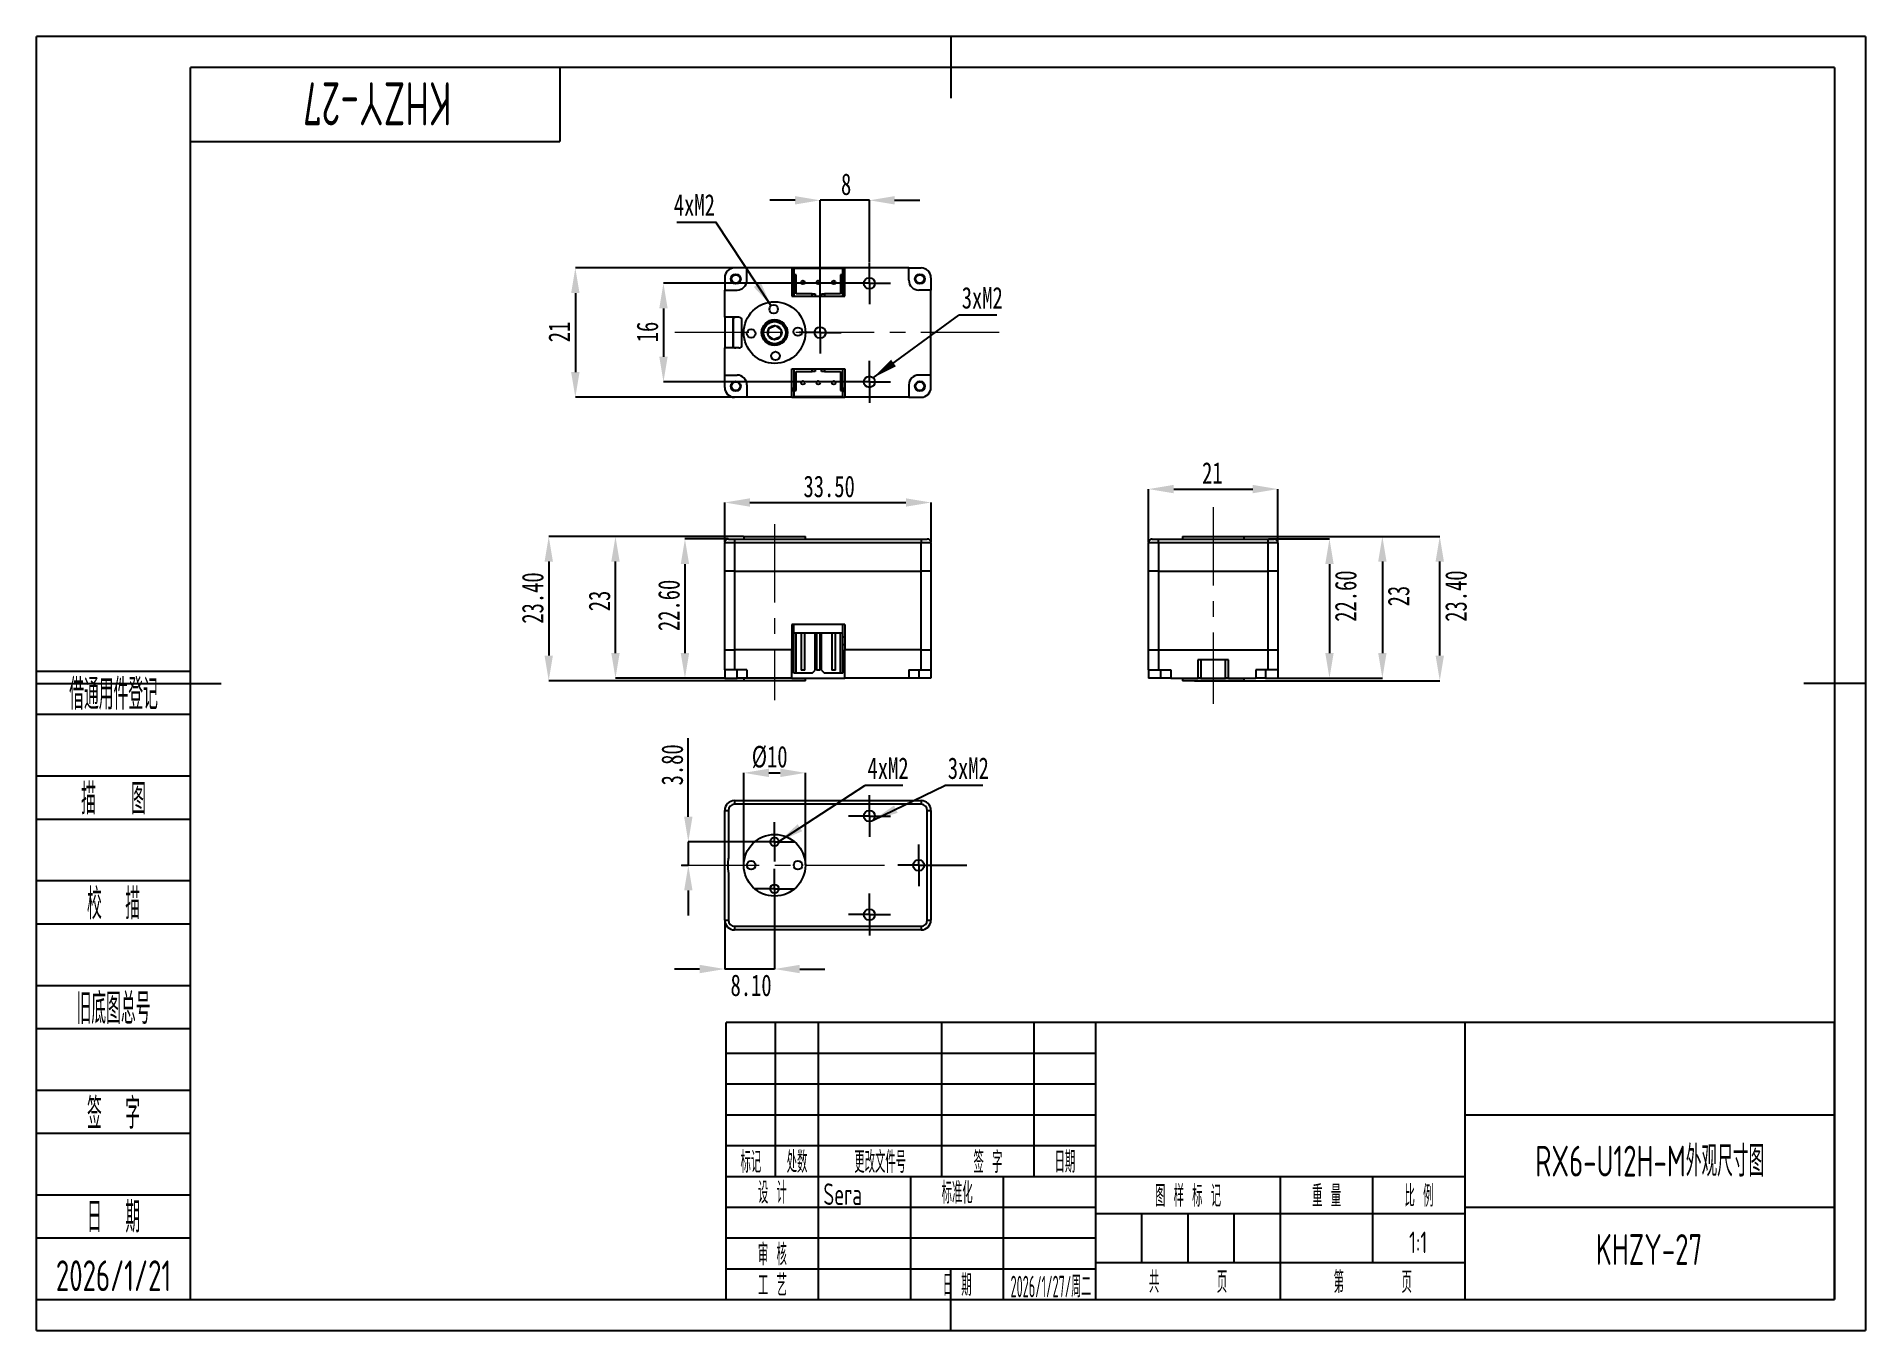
# Model space of a CAD drawing. Header units: millimetres. Extents: x 37 to 334, y 19 to 229.
import ezdxf
from ezdxf.enums import TextEntityAlignment as Align

# ---------------------------------------------------------------- set-up
doc = ezdxf.new("R2010")
doc.units = ezdxf.units.MM
doc.header["$PDSIZE"] = -1
doc.linetypes.add('CENTER2', pattern=[28.575, 19.05, -3.175, 3.175, -3.175])
doc.linetypes.add('CENTERX2', pattern=[20.32, 12.7, -2.54, 2.54, -2.54])
for name, color, linetype in [('1轮廓实线层', 7, 'Continuous'), ('2细线层', 4, 'Continuous'), ('3中心线层', 1, 'CENTER2'), ('6文字层', 3, 'Continuous'), ('图框', 7, 'Continuous'), ('图框层', 7, 'Continuous')]:
    doc.layers.add(name, color=color, linetype=linetype)
doc.layers.add('标注层', color=4, linetype='Continuous', lineweight=25)
doc.styles.add('PC_TEXTSTYLE', font='ISOCP.SHX', dxfattribs={"width": 0.707, "bigfont": 'GBCBIG.SHX'})
doc.styles.add('SLDTEXTSTYLE5', font='TXT', dxfattribs={"width": 0.7})
doc.dimstyles.new('SLDDIMSTYLE0', dxfattribs={"dimtxt": 3.5, "dimasz": 4.08, "dimexe": 0, "dimexo": 0.0625, "dimgap": 0.875, "dimtad": 2, "dimrnd": 1e-09, "dimzin": 4, "dimdsep": 46, "dimtxsty": 'SLDTEXTSTYLE5', "dimsah": 1, "dimcen": 0.09, "dimadec": 0, "dimazin": 1, "dimtfac": 1, "dimtofl": 0, "dimtmove": 0, "dimatfit": 3, "dimfxl": 1, "dimfrac": 2, "dimtolj": 1, "dimtzin": 12, "dimarcsym": 0})
doc.dimstyles.new('SLDDIMSTYLE1', dxfattribs={"dimtxt": 3.5, "dimasz": 4.08, "dimexe": 0, "dimexo": 0.0625, "dimgap": 0.875, "dimtad": 2, "dimrnd": 1e-09, "dimzin": 4, "dimdsep": 46, "dimtxsty": 'SLDTEXTSTYLE5', "dimsah": 1, "dimcen": 0.09, "dimadec": 0, "dimazin": 1, "dimtfac": 1, "dimtmove": 0, "dimatfit": 0, "dimfxl": 1, "dimfrac": 2, "dimtolj": 1, "dimtzin": 12, "dimarcsym": 0})
doc.dimstyles.new('SLDDIMSTYLE2', dxfattribs={"dimtxt": 3.5, "dimasz": 4.08, "dimexe": 0, "dimexo": 0.0625, "dimgap": 0.875, "dimtad": 2, "dimrnd": 1e-09, "dimzin": 12, "dimdsep": 46, "dimtxsty": 'SLDTEXTSTYLE5', "dimsah": 1, "dimcen": 0.09, "dimadec": 0, "dimazin": 3, "dimtfac": 1, "dimtofl": 0, "dimtmove": 0, "dimatfit": 3, "dimfxl": 1, "dimfrac": 2, "dimtolj": 1, "dimtzin": 12, "dimarcsym": 0})
doc.dimstyles.new('SLDDIMSTYLE3', dxfattribs={"dimtxt": 3.5, "dimasz": 4.08, "dimexe": 0, "dimexo": 0.0625, "dimgap": 0.875, "dimtad": 2, "dimrnd": 1e-09, "dimzin": 12, "dimdsep": 46, "dimtxsty": 'SLDTEXTSTYLE5', "dimsah": 1, "dimcen": 0.09, "dimadec": 0, "dimazin": 3, "dimtfac": 1, "dimtmove": 0, "dimatfit": 0, "dimfxl": 1, "dimfrac": 2, "dimtolj": 1, "dimtzin": 12, "dimarcsym": 0})
doc.dimstyles.new('SLDDIMSTYLE4', dxfattribs={"dimtxt": 0.18, "dimasz": 4.08, "dimexe": 0, "dimexo": 0.0625, "dimgap": 0, "dimtad": 0, "dimtih": 1, "dimtoh": 1, "dimdec": 0, "dimrnd": 1e-09, "dimzin": 0, "dimdsep": 46, "dimtxsty": 'Standard', "dimsah": 1, "dimcen": 0.09, "dimadec": 0, "dimazin": 0, "dimtfac": 4.08, "dimtdec": 0, "dimtofl": 0, "dimtmove": 0, "dimatfit": 3, "dimfxl": 1, "dimfrac": 2, "dimtolj": 1, "dimtzin": 0, "dimarcsym": 0})

msp = doc.modelspace()

# ---------------------------------------------------------------- blocks, each defined once
blk = doc.blocks.new('*D27')
at = {"layer": 'Defpoints', "color": 0}
for p in [(181.82, 152.98), (148.32, 146.46), (181.82, 146.46)]:
    blk.add_point(p, dxfattribs=at)
at = {"layer": '标注层', "color": 0, "lineweight": -2}
for p, q in [((148.32, 146.52), (148.32, 152.98)), ((152.4, 152.98), (177.74, 152.98)), ((181.82, 146.52), (181.82, 152.98))]:
    blk.add_line(p, q, dxfattribs=at)
at = {"layer": '标注层', "color": 0}
for points in [[(152.4, 153.66), (152.4, 152.3), (148.32, 152.98)], [(177.74, 152.3), (177.74, 153.66), (181.82, 152.98)]]:
    blk.add_solid(points, dxfattribs=at)
at = {"layer": '标注层', "color": 0, "insert": (165.28, 157.35), "char_height": 3.5, "attachment_point": 2, "style": 'SLDTEXTSTYLE5'}
blk.add_mtext('\\A1;33.50', dxfattribs=at)
blk = doc.blocks.new('*D28')
at = {"layer": 'Defpoints', "color": 0}
for p in [(148.92, 147.06), (141.86, 124.46), (148.32, 124.46)]:
    blk.add_point(p, dxfattribs=at)
at = {"layer": '标注层', "color": 0, "lineweight": -2}
for p, q in [((148.86, 147.06), (141.86, 147.06)), ((141.86, 142.98), (141.86, 128.54)), ((148.26, 124.46), (141.86, 124.46))]:
    blk.add_line(p, q, dxfattribs=at)
at = {"layer": '标注层', "color": 0}
for points in [[(142.54, 142.98), (141.18, 142.98), (141.86, 147.06)], [(141.18, 128.54), (142.54, 128.54), (141.86, 124.46)]]:
    blk.add_solid(points, dxfattribs=at)
at = {"layer": '标注层', "color": 0, "insert": (137.49, 136.28), "char_height": 3.5, "attachment_point": 2, "rotation": 90, "style": 'SLDTEXTSTYLE5'}
blk.add_mtext('\\A1;22.60', dxfattribs=at)
blk = doc.blocks.new('*D29')
at = {"layer": 'Defpoints', "color": 0}
for p in [(151.42, 147.46), (119.74, 124.06), (154.32, 124.06)]:
    blk.add_point(p, dxfattribs=at)
at = {"layer": '标注层', "color": 0, "lineweight": -2}
for p, q in [((151.36, 147.46), (119.74, 147.46)), ((119.74, 143.38), (119.74, 128.14)), ((154.26, 124.06), (119.74, 124.06))]:
    blk.add_line(p, q, dxfattribs=at)
at = {"layer": '标注层', "color": 0}
for points in [[(120.42, 143.38), (119.06, 143.38), (119.74, 147.46)], [(119.06, 128.14), (120.42, 128.14), (119.74, 124.06)]]:
    blk.add_solid(points, dxfattribs=at)
at = {"layer": '标注层', "color": 0, "insert": (115.37, 137.48), "char_height": 3.5, "attachment_point": 2, "rotation": 90, "style": 'SLDTEXTSTYLE5'}
blk.add_mtext('\\A1;23.40', dxfattribs=at)
blk = doc.blocks.new('*D30')
at = {"layer": 'Defpoints', "color": 0}
for p in [(130.58, 147.46), (151.42, 147.46), (148.32, 124.46)]:
    blk.add_point(p, dxfattribs=at)
at = {"layer": '标注层', "color": 0, "lineweight": -2}
for p, q in [((151.36, 147.46), (130.58, 147.46)), ((130.58, 128.54), (130.58, 143.38)), ((148.26, 124.46), (130.58, 124.46))]:
    blk.add_line(p, q, dxfattribs=at)
at = {"layer": '标注层', "color": 0}
for points in [[(131.26, 143.38), (129.9, 143.38), (130.58, 147.46)], [(129.9, 128.54), (131.26, 128.54), (130.58, 124.46)]]:
    blk.add_solid(points, dxfattribs=at)
at = {"layer": '标注层', "color": 0, "insert": (126.21, 137), "char_height": 3.5, "attachment_point": 2, "rotation": 90, "style": 'SLDTEXTSTYLE5'}
blk.add_mtext('\\A1;23', dxfattribs=at)
blk = doc.blocks.new('*D31')
at = {"layer": 'Defpoints', "color": 0}
for p in [(163.82, 202.03), (171.82, 191.96), (163.82, 183.96)]:
    blk.add_point(p, dxfattribs=at)
at = {"layer": '标注层', "color": 0, "lineweight": -2}
for p, q in [((159.74, 202.03), (155.66, 202.03)), ((163.82, 184.02), (163.82, 202.03)), ((171.82, 202.03), (163.82, 202.03)), ((171.82, 192.02), (171.82, 202.03)), ((175.9, 202.03), (179.98, 202.03))]:
    blk.add_line(p, q, dxfattribs=at)
at = {"layer": '标注层', "color": 0}
for points in [[(159.74, 201.35), (159.74, 202.71), (163.82, 202.03)], [(175.9, 202.71), (175.9, 201.35), (171.82, 202.03)]]:
    blk.add_solid(points, dxfattribs=at)
at = {"layer": '标注层', "color": 0, "insert": (168.04, 206.4), "char_height": 3.5, "attachment_point": 2, "style": 'SLDTEXTSTYLE5'}
blk.add_mtext('\\A1;8', dxfattribs=at)
blk = doc.blocks.new('*D32')
at = {"layer": 'Defpoints', "color": 0}
for p in [(168.42, 188.56), (138.37, 172.56), (168.42, 172.56)]:
    blk.add_point(p, dxfattribs=at)
at = {"layer": '标注层', "color": 0, "lineweight": -2}
for p, q in [((168.36, 188.56), (138.37, 188.56)), ((138.37, 184.48), (138.37, 176.64)), ((168.36, 172.56), (138.37, 172.56))]:
    blk.add_line(p, q, dxfattribs=at)
at = {"layer": '标注层', "color": 0}
for points in [[(139.05, 184.48), (137.69, 184.48), (138.37, 188.56)], [(137.69, 176.64), (139.05, 176.64), (138.37, 172.56)]]:
    blk.add_solid(points, dxfattribs=at)
at = {"layer": '标注层', "color": 0, "insert": (134, 180.66), "char_height": 3.5, "attachment_point": 2, "rotation": 90, "style": 'SLDTEXTSTYLE5'}
blk.add_mtext('\\A1;16', dxfattribs=at)
blk = doc.blocks.new('*D33')
at = {"layer": 'Defpoints', "color": 0}
for p in [(149.92, 191.06), (124.06, 170.06), (149.92, 170.06)]:
    blk.add_point(p, dxfattribs=at)
at = {"layer": '标注层', "color": 0, "lineweight": -2}
for p, q in [((149.86, 191.06), (124.06, 191.06)), ((124.06, 186.98), (124.06, 174.14)), ((149.86, 170.06), (124.06, 170.06))]:
    blk.add_line(p, q, dxfattribs=at)
at = {"layer": '标注层', "color": 0}
for points in [[(124.74, 186.98), (123.38, 186.98), (124.06, 191.06)], [(123.38, 174.14), (124.74, 174.14), (124.06, 170.06)]]:
    blk.add_solid(points, dxfattribs=at)
at = {"layer": '标注层', "color": 0, "insert": (119.68, 180.66), "char_height": 3.5, "attachment_point": 2, "rotation": 90, "style": 'SLDTEXTSTYLE5'}
blk.add_mtext('\\A1;21', dxfattribs=at)
blk = doc.blocks.new('SW_NOTE_0')
at = {"layer": '图框', "color": 0}
blk.add_line((6.15, 0), (0, 0), dxfattribs=at)
at = {"layer": '图框', "color": 0, "insert": (0.46, 4.59), "char_height": 3.5, "attachment_point": 1, "style": 'SLDTEXTSTYLE5'}
blk.add_mtext('3xM2', dxfattribs=at)
blk = doc.blocks.new('SW_NOTE_0_1')
at = {"layer": '图框', "color": 0}
blk.add_line((-6.32, 0), (0, 0), dxfattribs=at)
at = {"layer": '图框', "color": 0, "insert": (-6.8, 4.56), "char_height": 3.5, "attachment_point": 1, "style": 'SLDTEXTSTYLE5'}
blk.add_mtext('4xM2', dxfattribs=at)
blk = doc.blocks.new('SW_CENTERMARKSYMBOL_0')
at = {"layer": '图框', "color": 0}
for p, q in [((0, 2.5), (0, 3.4)), ((-2.5, 0), (-3.4, 0)), ((0, 0), (-2.5, 0)), ((0, 0), (0, 2.5)), ((0, 0), (0, -2.5)), ((0, 0), (2.5, 0)), ((2.5, 0), (3.4, 0)), ((0, -2.5), (0, -3.4))]:
    blk.add_line(p, q, dxfattribs=at)
blk = doc.blocks.new('SW_CENTERMARKSYMBOL_1')
at = {"layer": '图框', "color": 0}
for p, q in [((0, 2.5), (0, 3.4)), ((-2.5, 0), (-3.4, 0)), ((0, 0), (-2.5, 0)), ((0, 0), (0, 2.5)), ((0, 0), (0, -2.5)), ((0, 0), (2.5, 0)), ((2.5, 0), (3.4, 0)), ((0, -2.5), (0, -3.4))]:
    blk.add_line(p, q, dxfattribs=at)
blk = doc.blocks.new('SW_CENTERMARKSYMBOL_2')
at = {"layer": '图框', "color": 0}
for p, q in [((0, 2.5), (0, 3.4)), ((-2.5, 0), (-3.4, 0)), ((0, 0), (-2.5, 0)), ((0, 0), (0, 2.5)), ((0, 0), (0, -2.5)), ((0, 0), (2.5, 0)), ((2.5, 0), (3.4, 0)), ((0, -2.5), (0, -3.4))]:
    blk.add_line(p, q, dxfattribs=at)
blk = doc.blocks.new('*D34')
at = {"layer": 'Defpoints', "color": 0}
for p in [(153.22, 97.9), (141.23, 94.1), (142.41, 94.1)]:
    blk.add_point(p, dxfattribs=at)
at = {"layer": '标注层', "color": 0, "lineweight": -2}
for p, q in [((142.41, 101.98), (142.41, 114.75)), ((153.16, 97.9), (142.41, 97.9)), ((142.41, 97.9), (142.41, 94.1)), ((141.29, 94.1), (142.41, 94.1)), ((142.41, 90.02), (142.41, 85.94))]:
    blk.add_line(p, q, dxfattribs=at)
at = {"layer": '标注层', "color": 0}
for points in [[(141.73, 101.98), (143.09, 101.98), (142.41, 97.9)], [(143.09, 90.02), (141.73, 90.02), (142.41, 94.1)]]:
    blk.add_solid(points, dxfattribs=at)
at = {"layer": '标注层', "color": 0, "insert": (138.03, 110.4), "char_height": 3.5, "attachment_point": 2, "rotation": 90, "style": 'SLDTEXTSTYLE5'}
blk.add_mtext('\\A1;3.80', dxfattribs=at)
blk = doc.blocks.new('*D35')
at = {"layer": 'Defpoints', "color": 0}
for p in [(156.42, 87.1), (148.32, 85.2), (148.32, 77.26)]:
    blk.add_point(p, dxfattribs=at)
at = {"layer": '标注层', "color": 0, "lineweight": -2}
for p, q in [((156.42, 87.03), (156.42, 77.26)), ((148.32, 85.13), (148.32, 77.26)), ((144.24, 77.26), (140.16, 77.26)), ((156.42, 77.26), (148.32, 77.26)), ((160.5, 77.26), (164.58, 77.26))]:
    blk.add_line(p, q, dxfattribs=at)
at = {"layer": '标注层', "color": 0}
for points in [[(144.24, 76.58), (144.24, 77.94), (148.32, 77.26)], [(160.5, 77.94), (160.5, 76.58), (156.42, 77.26)]]:
    blk.add_solid(points, dxfattribs=at)
at = {"layer": '标注层', "color": 0, "insert": (152.6, 76.38), "char_height": 3.5, "attachment_point": 2, "style": 'SLDTEXTSTYLE5'}
blk.add_mtext('\\A1;8.10', dxfattribs=at)
blk = doc.blocks.new('*D36')
at = {"layer": 'Defpoints', "color": 0}
for p in [(161.42, 109.1), (151.42, 94.1), (161.42, 94.1)]:
    blk.add_point(p, dxfattribs=at)
at = {"layer": '标注层', "color": 0, "lineweight": -2}
for p, q in [((151.42, 94.16), (151.42, 109.1)), ((155.5, 109.1), (157.34, 109.1)), ((161.42, 94.16), (161.42, 109.1))]:
    blk.add_line(p, q, dxfattribs=at)
at = {"layer": '标注层', "color": 0}
for points in [[(155.5, 109.78), (155.5, 108.42), (151.42, 109.1)], [(157.34, 108.42), (157.34, 109.78), (161.42, 109.1)]]:
    blk.add_solid(points, dxfattribs=at)
at = {"layer": '标注层', "color": 0, "insert": (155.62, 113.48), "char_height": 3.5, "attachment_point": 2, "style": 'SLDTEXTSTYLE5'}
blk.add_mtext('\\A1;%%c10', dxfattribs=at)
blk = doc.blocks.new('SW_NOTE_0_2')
at = {"layer": '图框', "color": 0}
blk.add_line((6.15, 0), (0, 0), dxfattribs=at)
at = {"layer": '图框', "color": 0, "insert": (0.43, 4.58), "char_height": 3.5, "attachment_point": 1, "style": 'SLDTEXTSTYLE5'}
blk.add_mtext('4xM2', dxfattribs=at)
blk = doc.blocks.new('SW_NOTE_0_3')
at = {"layer": '图框', "color": 0}
blk.add_line((6.15, 0), (0, 0), dxfattribs=at)
at = {"layer": '图框', "color": 0, "insert": (0.46, 4.58), "char_height": 3.5, "attachment_point": 1, "style": 'SLDTEXTSTYLE5'}
blk.add_mtext('3xM2', dxfattribs=at)
blk = doc.blocks.new('SW_CENTERMARKSYMBOL_3')
at = {"layer": '图框', "color": 0}
for p, q in [((0, 2.5), (0, 3.2)), ((-2.5, 0), (-3.2, 0)), ((0, 0), (-2.5, 0)), ((0, 0), (0, 2.5)), ((0, 0), (0, -2.5)), ((0, 0), (2.5, 0)), ((2.5, 0), (3.2, 0)), ((0, -2.5), (0, -3.2))]:
    blk.add_line(p, q, dxfattribs=at)
blk = doc.blocks.new('SW_CENTERMARKSYMBOL_4')
at = {"layer": '图框', "color": 0}
for p, q in [((0, 2.5), (0, 3.4)), ((-2.5, 0), (-3.4, 0)), ((0, 0), (-2.5, 0)), ((0, 0), (0, 2.5)), ((0, 0), (0, -2.5)), ((0, 0), (2.5, 0)), ((2.5, 0), (3.4, 0)), ((0, -2.5), (0, -3.4))]:
    blk.add_line(p, q, dxfattribs=at)
blk = doc.blocks.new('SW_CENTERMARKSYMBOL_5')
at = {"layer": '图框', "color": 0}
for p, q in [((0, 2.5), (0, 3.4)), ((-2.5, 0), (-3.4, 0)), ((0, 0), (-2.5, 0)), ((0, 0), (0, 2.5)), ((0, 0), (0, -2.5)), ((0, 0), (2.5, 0)), ((2.5, 0), (7.83, 0)), ((0, -2.5), (0, -3.4))]:
    blk.add_line(p, q, dxfattribs=at)
blk = doc.blocks.new('SW_CENTERMARKSYMBOL_6')
at = {"layer": '图框', "color": 0}
for p, q in [((0, 2.5), (0, 3.4)), ((-2.5, 0), (-3.4, 0)), ((0, 0), (-2.5, 0)), ((0, 0), (0, 2.5)), ((0, 0), (0, -2.5)), ((0, 0), (2.5, 0)), ((2.5, 0), (3.4, 0)), ((0, -2.5), (0, -3.4))]:
    blk.add_line(p, q, dxfattribs=at)
blk = doc.blocks.new('SW_CENTERMARKSYMBOL_7')
at = {"layer": '图框', "color": 0}
for p, q in [((0, 2.5), (0, 3.2)), ((-2.5, 0), (-3.2, 0)), ((0, 0), (-2.5, 0)), ((0, 0), (0, 2.5)), ((0, 0), (0, -2.5)), ((0, 0), (2.5, 0)), ((2.5, 0), (3.2, 0)), ((0, -2.5), (0, -3.2))]:
    blk.add_line(p, q, dxfattribs=at)
blk = doc.blocks.new('*D37')
at = {"layer": 'Defpoints', "color": 0}
for p in [(238.15, 155.16), (217.15, 146.46), (238.15, 146.46)]:
    blk.add_point(p, dxfattribs=at)
at = {"layer": '标注层', "color": 0, "lineweight": -2}
for p, q in [((217.15, 146.52), (217.15, 155.16)), ((221.23, 155.16), (234.07, 155.16)), ((238.15, 146.52), (238.15, 155.16))]:
    blk.add_line(p, q, dxfattribs=at)
at = {"layer": '标注层', "color": 0}
for points in [[(221.23, 155.84), (221.23, 154.48), (217.15, 155.16)], [(234.07, 154.48), (234.07, 155.84), (238.15, 155.16)]]:
    blk.add_solid(points, dxfattribs=at)
at = {"layer": '标注层', "color": 0, "insert": (227.51, 159.53), "char_height": 3.5, "attachment_point": 2, "style": 'SLDTEXTSTYLE5'}
blk.add_mtext('\\A1;21', dxfattribs=at)
blk = doc.blocks.new('*D38')
at = {"layer": 'Defpoints', "color": 0}
for p in [(236.55, 147.06), (238.15, 124.46), (246.53, 124.46)]:
    blk.add_point(p, dxfattribs=at)
at = {"layer": '标注层', "color": 0, "lineweight": -2}
for p, q in [((236.62, 147.06), (246.53, 147.06)), ((246.53, 142.98), (246.53, 128.54)), ((238.22, 124.46), (246.53, 124.46))]:
    blk.add_line(p, q, dxfattribs=at)
at = {"layer": '标注层', "color": 0}
for points in [[(247.21, 142.98), (245.85, 142.98), (246.53, 147.06)], [(245.85, 128.54), (247.21, 128.54), (246.53, 124.46)]]:
    blk.add_solid(points, dxfattribs=at)
at = {"layer": '标注层', "color": 0, "insert": (247.4, 137.79), "char_height": 3.5, "attachment_point": 2, "rotation": 90, "style": 'SLDTEXTSTYLE5'}
blk.add_mtext('\\A1;22.60', dxfattribs=at)
blk = doc.blocks.new('*D39')
at = {"layer": 'Defpoints', "color": 0}
for p in [(232.65, 147.46), (238.15, 124.46), (255.12, 124.46)]:
    blk.add_point(p, dxfattribs=at)
at = {"layer": '标注层', "color": 0, "lineweight": -2}
for p, q in [((232.72, 147.46), (255.12, 147.46)), ((255.12, 143.38), (255.12, 128.54)), ((238.22, 124.46), (255.12, 124.46))]:
    blk.add_line(p, q, dxfattribs=at)
at = {"layer": '标注层', "color": 0}
for points in [[(255.8, 143.38), (254.44, 143.38), (255.12, 147.46)], [(254.44, 128.54), (255.8, 128.54), (255.12, 124.46)]]:
    blk.add_solid(points, dxfattribs=at)
at = {"layer": '标注层', "color": 0, "insert": (255.99, 137.79), "char_height": 3.5, "attachment_point": 2, "rotation": 90, "style": 'SLDTEXTSTYLE5'}
blk.add_mtext('\\A1;23', dxfattribs=at)
blk = doc.blocks.new('*D40')
at = {"layer": 'Defpoints', "color": 0}
for p in [(232.65, 147.46), (264.44, 147.46), (224.56, 124.06)]:
    blk.add_point(p, dxfattribs=at)
at = {"layer": '标注层', "color": 0, "lineweight": -2}
for p, q in [((232.72, 147.46), (264.44, 147.46)), ((264.44, 128.14), (264.44, 143.38)), ((224.62, 124.06), (264.44, 124.06))]:
    blk.add_line(p, q, dxfattribs=at)
at = {"layer": '标注层', "color": 0}
for points in [[(265.12, 143.38), (263.76, 143.38), (264.44, 147.46)], [(263.76, 128.14), (265.12, 128.14), (264.44, 124.06)]]:
    blk.add_solid(points, dxfattribs=at)
at = {"layer": '标注层', "color": 0, "insert": (265.31, 137.79), "char_height": 3.5, "attachment_point": 2, "rotation": 90, "style": 'SLDTEXTSTYLE5'}
blk.add_mtext('\\A1;23.40', dxfattribs=at)
blk = doc.blocks.new('ZwmFrameMain_A4^_^无分区图框^_^landscape')
at = {"layer": '1轮廓实线层'}
for p, q in [((123.5, 205), (123.5, 195)), ((0, 0), (0, 200)), ((267, 200), (0, 200)), ((267, 200), (267, 0)), ((-25, 100), (5, 100)), ((272, 100), (262, 100)), ((123.5, -5), (123.5, 5)), ((0, 0), (267, 0))]:
    blk.add_line(p, q, dxfattribs=at)
at = {"layer": '2细线层'}
for p, q in [((-25, -5), (-25, 205)), ((272, 205), (-25, 205)), ((272, 205), (272, -5)), ((-25, -5), (272, -5))]:
    blk.add_line(p, q, dxfattribs=at)
blk = doc.blocks.new('ZwmFrameMain_标题栏1')
at = {"layer": '1轮廓实线层'}
for p, q in [((-180, 0), (-180, 45)), ((0, 45), (-180, 45)), ((-172, 20), (-172, 45)), ((-165, 20), (-165, 45)), ((-145, 20), (-145, 45)), ((-130, 20), (-130, 45)), ((-120, 0), (-120, 45)), ((0, 0), (0, 45)), ((-60, 30), (0, 30)), ((-180, 20), (-60, 20)), ((-165, 0), (-165, 20)), ((-150, 0), (-150, 20)), ((-135, 0), (-135, 20)), ((-60, 15), (0, 15)), ((-180, 0), (0, 0))]:
    blk.add_line(p, q, dxfattribs=at)
at = {"layer": '1轮廓实线层', "color": 7}
for p, q in [((-60, 0), (-60, 45)), ((-180, 25), (-120, 25))]:
    blk.add_line(p, q, dxfattribs=at)
at = {"layer": '2细线层'}
for p, q in [((-180, 40), (-120, 40)), ((-180, 35), (-120, 35)), ((-180, 30), (-120, 30)), ((-90, 0), (-90, 20)), ((-75, 6), (-75, 20)), ((-180, 15), (-120, 15)), ((-120, 14), (-60, 14)), ((-112.5, 6), (-112.5, 14)), ((-105, 6), (-105, 14)), ((-97.5, 6), (-97.5, 14)), ((-180, 10), (-120, 10)), ((-120, 6), (-60, 6)), ((-180, 5), (-120, 5))]:
    blk.add_line(p, q, dxfattribs=at)
at = {"layer": '6文字层', "style": 'PC_TEXTSTYLE', "width": 0.667}
for s, p in [('标记', (-176, 22.5)), ('处数', (-168.5, 22.5)), (' 更改文件号 ', (-155, 22.5)), (' 签 字 ', (-137.5, 22.5)), (' 日期 ', (-125, 22.5)), (' 设 计 ', (-172.5, 17.51)), (' 标准化 ', (-142.5, 17.51)), (' 图 样 标 记 ', (-105, 17)), (' 重 量 ', (-82.5, 17)), (' 比 例 ', (-67.5, 17)), (' 审 核 ', (-172.5, 7.5)), (' 工 艺 ', (-172.5, 2.5)), (' 日 期 ', (-142.5, 2.5)), ('共       页', (-105, 3)), ('第       页', (-75, 3))]:
    blk.add_text(s, height=3.5, dxfattribs=at).set_placement(p, align=Align.MIDDLE)
at = {"layer": '6文字层', "style": 'PC_TEXTSTYLE', "flags": 8}
for tag, height, width, p, p2 in [('企业名称', 5, 3.445461, (-54.29, 34.82), (-5.27, 34.82)), ('产品名称或材料标记', 7, 1.034456, (-113.46, 28.64), (-66.42, 28.64)), ('图样名称', 5, 3.480264, (-54.79, 19.98), (-5.27, 19.98)), ('标准化', 3.5, 1.756036, (-133.83, 15.37), (-120.75, 15.37)), ('审核', 3.5, 2.723972, (-163.99, 5.37), (-150.63, 5.37)), ('重量', 3.5, 2.448074, (-88.46, 7.54), (-76.55, 7.54)), ('比例', 3.5, 2.367734, (-73.35, 7.54), (-61.93, 7.54)), ('图样代号', 5, 3.489916, (-54.79, 5.63), (-5.52, 5.63)), ('工艺', 3.5, 2.851598, (-164.21, 0.37), (-150.89, 0.37)), ('日期', 3.5, 2.733185, (-133.83, 0.37), (-120.75, 0.37)), ('共几页', 3.5, 0.953151, (-108.58, 1.48), (-101.56, 1.48))]:
    blk.add_attdef(tag, text='', height=height, dxfattribs=dict(at, width=width)).set_placement(p, p2, align=Align.FIT)
at = {"layer": '6文字层', "style": 'PC_TEXTSTYLE', "width": 9.901758, "flags": 8}
blk.add_attdef('设计', text='', height=3.5, rotation=359.5768, dxfattribs=at).set_placement((-164.23, 15.37), (-150.37, 15.27), align=Align.FIT)
at = {"layer": '6文字层', "color": 3, "style": 'PC_TEXTSTYLE', "width": 0.96618, "flags": 8}
blk.add_attdef('第几页', text='', height=3.5, dxfattribs=at).set_placement((-78.29, 1.5), (-71.16, 1.5), align=Align.FIT)
at = {"layer": '6文字层', "color": 0, "style": 'PC_TEXTSTYLE', "width": 0.715273, "flags": 8}
blk.add_attdef('图纸张数', text='', height=3.5, dxfattribs=at).set_placement((-2.66, -3.87), (4.46, -3.87), align=Align.FIT)
blk = doc.blocks.new('ZwmFrameMain_图样代号')
at = {"layer": '2细线层', "linetype": 'Continuous'}
for p in [(60, 0), (0, -12)]:
    blk.add_line(p, (60, -12), dxfattribs=at)
at = {"layer": '6文字层', "style": 'PC_TEXTSTYLE', "width": 2.827942}
blk.add_attdef('图样代号', text='', height=7, rotation=180, dxfattribs=at).set_placement((58.24, -2.4), (2.35, -2.4), align=Align.FIT)
blk = doc.blocks.new('ZwmFrameMain_附加栏')
at = {"layer": '2细线层'}
for p, q in [((-25, 102), (0, 102)), ((-25, 95), (0, 95)), ((-25, 85), (0, 85)), ((-25, 78), (0, 78)), ((-25, 68), (0, 68)), ((-25, 61), (0, 61)), ((-25, 51), (0, 51)), ((-25, 44), (0, 44)), ((-25, 34), (0, 34)), ((-25, 27), (0, 27)), ((-25, 17), (0, 17)), ((-25, 10), (0, 10)), ((-25, 0), (0, 0))]:
    blk.add_line(p, q, dxfattribs=at)
at = {"layer": '6文字层', "color": 3, "style": 'PC_TEXTSTYLE'}
for s, width, p in [('借通用件登记', 0.667, (-12.5, 98.5)), ('描   图', 0.6667, (-12.5, 81.5)), ('校  描', 0.667, (-12.5, 64.5)), ('旧底图总号', 0.667, (-12.5, 47.5)), ('签  字', 0.667, (-12.5, 30.5)), ('日  期', 0.667, (-12.49, 13.6))]:
    blk.add_text(s, height=5, dxfattribs=dict(at, width=width)).set_placement(p, align=Align.MIDDLE)
at = {"layer": '6文字层', "style": 'PC_TEXTSTYLE'}
for tag, width, p, p2 in [('借通用件登记', 0.671328, (-23.44, 86.36), (-1.25, 86.36)), ('描图', 2.120922, (-23.44, 69.36), (-1.25, 69.36)), ('校图', 2.149976, (-23.75, 52.06), (-1.25, 52.06)), ('旧底图总号', 0.761452, (-22.84, 35.67), (-1.86, 35.67)), ('签字', 2.026939, (-23.14, 18.37), (-1.56, 18.37)), ('日期', 1.89999, (-22.84, 1.37), (-2.17, 1.37))]:
    blk.add_attdef(tag, text='', height=5, dxfattribs=dict(at, width=width)).set_placement(p, p2, align=Align.FIT)

# ---------------------------------------------------------------- dimensions: what is measured, and where the dimension line sits
at = {"layer": '标注层'}
for base, p1, p2, dimstyle, picture, middle in [((163.818, 202.026), (171.818, 191.961), (163.818, 183.961), 'SLDDIMSTYLE3', '*D31', (168.039, 202.026)), ((238.153, 155.158), (217.153, 146.457), (238.153, 146.457), 'SLDDIMSTYLE2', '*D37', (227.51, 155.158)), ((181.818, 152.98), (148.318, 146.457), (181.818, 146.457), 'SLDDIMSTYLE0', '*D27', (165.276, 152.98)), ((148.318, 77.255), (156.418, 87.095), (148.318, 85.195), 'SLDDIMSTYLE1', '*D35', (152.603, 77.255))]:
    dim = msp.add_linear_dim(base=base, p1=p1, p2=p2, dimstyle=dimstyle, dxfattribs=at)
    dim.commit()
    dim.dimension.update_dxf_attribs({"geometry": picture, "text_midpoint": middle, "dimtype": 160})
for base, p1, p2, dimstyle, picture, middle in [((124.058, 170.061), (149.918, 191.061), (149.918, 170.061), 'SLDDIMSTYLE2', '*D33', (124.058, 180.665)), ((138.373, 172.561), (168.418, 188.561), (168.418, 172.561), 'SLDDIMSTYLE3', '*D32', (138.373, 180.665)), ((119.742, 124.057), (151.418, 147.457), (154.318, 124.057), 'SLDDIMSTYLE1', '*D29', (119.742, 137.483)), ((130.583, 147.457), (148.318, 124.457), (151.418, 147.457), 'SLDDIMSTYLE2', '*D30', (130.583, 137.001)), ((141.863, 124.457), (148.918, 147.057), (148.318, 124.457), 'SLDDIMSTYLE1', '*D28', (141.863, 136.282)), ((264.436, 147.457), (224.556, 124.057), (232.653, 147.457), 'SLDDIMSTYLE1', '*D40', (264.436, 137.787)), ((255.118, 124.457), (232.653, 147.457), (238.153, 124.457), 'SLDDIMSTYLE2', '*D39', (255.118, 137.787)), ((246.525, 124.457), (236.553, 147.057), (238.153, 124.457), 'SLDDIMSTYLE1', '*D38', (246.525, 137.787)), ((142.406, 94.095), (153.218, 97.895), (141.231, 94.095), 'SLDDIMSTYLE1', '*D34', (142.406, 110.401))]:
    dim = msp.add_linear_dim(base=base, p1=p1, p2=p2, angle=90, dimstyle=dimstyle, dxfattribs=at)
    dim.commit()
    dim.dimension.update_dxf_attribs({"geometry": picture, "text_midpoint": middle, "dimtype": 160})
dim = msp.add_linear_dim(base=(161.418, 109.101), p1=(151.418, 94.095), p2=(161.418, 94.095), text='%%c<>', dimstyle='SLDDIMSTYLE3', dxfattribs=at)
dim.commit()
dim.dimension.update_dxf_attribs({"geometry": '*D36', "text_midpoint": (155.616, 109.101), "dimtype": 160})

# ---------------------------------------------------------------- linework, layer by layer
at = {"color": 7, "linetype": 'Continuous', "lineweight": 25}
for p, q in [((151.918, 191.061), (149.918, 191.061)), ((151.918, 189.061), (151.918, 191.061)), ((159.218, 191.061), (151.918, 191.061)), ((159.218, 191.061), (159.218, 186.461)), ((167.818, 191.061), (159.218, 191.061)), ((167.518, 190.961), (159.518, 190.961)), ((159.518, 190.961), (159.518, 189.961)), ((167.518, 189.961), (167.518, 190.961)), ((167.818, 186.461), (167.818, 191.061)), ((178.218, 191.061), (167.818, 191.061)), ((178.218, 189.061), (178.218, 191.061)), ((178.218, 191.061), (180.218, 191.061)), ((148.318, 189.461), (148.318, 187.461)), ((148.318, 183.061), (148.318, 187.461)), ((148.318, 187.461), (150.318, 187.461)), ((159.218, 189.761), (159.281, 189.761)), ((159.218, 189.561), (159.518, 189.561)), ((159.518, 189.961), (159.518, 186.461)), ((159.918, 189.961), (159.518, 189.961)), ((159.918, 186.861), (159.918, 189.961)), ((167.118, 189.961), (167.118, 186.861)), ((167.518, 189.961), (167.118, 189.961)), ((167.518, 186.461), (167.518, 189.961)), ((167.518, 189.561), (167.818, 189.561)), ((181.818, 187.461), (179.818, 187.461)), ((181.818, 189.461), (181.818, 187.461)), ((181.818, 173.661), (181.818, 187.461)), ((159.218, 186.461), (167.818, 186.461)), ((162.518, 186.861), (159.918, 186.861)), ((162.518, 186.461), (162.518, 186.861)), ((162.518, 186.861), (163.018, 186.861)), ((163.018, 186.861), (163.018, 186.461)), ((164.018, 186.461), (164.018, 186.861)), ((164.018, 186.861), (164.518, 186.861)), ((164.518, 186.861), (164.518, 186.461)), ((167.118, 186.861), (164.518, 186.861)), ((150.618, 183.061), (148.318, 183.061)), ((148.318, 183.061), (148.318, 178.061)), ((149.618, 182.561), (149.618, 178.561)), ((149.718, 182.861), (149.718, 178.261)), ((151.118, 178.561), (151.118, 182.561)), ((155.364, 180.089), (155.482, 181.237)), ((155.482, 181.237), (156.536, 181.709)), ((156.536, 181.709), (157.472, 181.033)), ((156.3, 179.412), (155.364, 180.089)), ((157.354, 179.884), (156.3, 179.412)), ((157.472, 181.033), (157.354, 179.884)), ((148.318, 173.661), (148.318, 178.061)), ((150.618, 178.061), (148.318, 178.061)), ((148.318, 173.661), (150.318, 173.661)), ((148.318, 171.661), (148.318, 173.661)), ((159.218, 174.661), (167.818, 174.661)), ((159.218, 170.061), (159.218, 174.661)), ((159.518, 174.661), (159.518, 171.161)), ((159.918, 174.261), (162.518, 174.261)), ((159.918, 171.161), (159.918, 174.261)), ((162.518, 174.261), (162.518, 174.661)), ((163.018, 174.261), (162.518, 174.261)), ((163.018, 174.661), (163.018, 174.261)), ((164.018, 174.261), (164.018, 174.661)), ((164.518, 174.261), (164.018, 174.261)), ((164.518, 174.661), (164.518, 174.261)), ((164.518, 174.261), (167.118, 174.261)), ((167.118, 174.261), (167.118, 171.161)), ((167.518, 171.161), (167.518, 174.661)), ((167.818, 174.661), (167.818, 170.061)), ((181.818, 173.661), (179.818, 173.661)), ((181.818, 171.661), (181.818, 173.661)), ((151.918, 170.061), (149.918, 170.061)), ((151.918, 172.061), (151.918, 170.061)), ((159.218, 170.061), (151.918, 170.061)), ((159.218, 171.561), (159.518, 171.561)), ((159.281, 171.361), (159.218, 171.361)), ((159.218, 170.061), (167.818, 170.061)), ((159.518, 171.161), (159.918, 171.161)), ((159.518, 171.161), (159.518, 170.161)), ((159.518, 170.161), (167.518, 170.161)), ((167.118, 171.161), (167.518, 171.161)), ((167.518, 171.561), (167.818, 171.561)), ((167.518, 170.161), (167.518, 171.161)), ((178.218, 170.061), (167.818, 170.061)), ((178.218, 172.061), (178.218, 170.061)), ((178.218, 170.061), (180.218, 170.061)), ((149.918, 146.457), (148.318, 146.457)), ((148.318, 141.857), (148.318, 146.457)), ((148.918, 147.057), (149.918, 147.057)), ((149.918, 147.057), (180.218, 147.057)), ((149.918, 147.057), (149.918, 146.457)), ((180.218, 146.457), (149.918, 146.457)), ((149.918, 146.457), (149.918, 141.857)), ((151.418, 147.457), (151.418, 147.057)), ((151.418, 147.457), (161.418, 147.457)), ((161.418, 147.057), (161.418, 147.457)), ((180.218, 147.057), (180.218, 146.457)), ((180.218, 147.057), (181.218, 147.057)), ((180.218, 141.857), (180.218, 146.457)), ((181.818, 146.457), (180.218, 146.457)), ((181.818, 146.457), (181.818, 141.857)), ((218.753, 146.457), (217.153, 146.457)), ((217.153, 141.857), (217.153, 146.457)), ((217.753, 147.057), (218.753, 147.057)), ((218.753, 146.457), (218.753, 147.057)), ((218.753, 147.057), (226.424, 147.057)), ((218.753, 146.457), (218.753, 141.857)), ((236.553, 146.457), (218.753, 146.457)), ((222.653, 147.457), (222.653, 147.057)), ((222.653, 147.457), (227.653, 147.457)), ((227.653, 147.457), (232.653, 147.457)), ((228.882, 147.057), (236.553, 147.057)), ((232.653, 147.057), (232.653, 147.457)), ((236.553, 146.457), (236.553, 147.057)), ((236.553, 147.057), (237.553, 147.057)), ((236.553, 141.857), (236.553, 146.457)), ((238.153, 146.457), (236.553, 146.457)), ((238.153, 146.457), (238.153, 141.857)), ((149.918, 141.857), (148.318, 141.857)), ((148.318, 129.057), (148.318, 141.857)), ((149.918, 141.857), (180.218, 141.857)), ((149.918, 141.857), (149.918, 129.057)), ((181.818, 141.857), (180.218, 141.857)), ((180.218, 129.057), (180.218, 141.857)), ((181.818, 141.857), (181.818, 129.057)), ((218.753, 141.857), (217.153, 141.857)), ((217.153, 129.057), (217.153, 141.857)), ((218.753, 141.857), (236.553, 141.857)), ((218.753, 141.857), (218.753, 129.057)), ((238.153, 141.857), (236.553, 141.857)), ((236.553, 129.057), (236.553, 141.857)), ((238.153, 141.857), (238.153, 129.057)), ((159.218, 133.157), (159.218, 129.057)), ((167.818, 133.157), (159.218, 133.157)), ((159.518, 131.757), (159.518, 133.157)), ((167.518, 131.757), (159.518, 131.757)), ((159.518, 125.257), (159.518, 131.757)), ((159.918, 125.257), (159.918, 131.757)), ((160.718, 131.757), (160.718, 125.757)), ((161.318, 125.757), (161.318, 131.757)), ((163.018, 125.757), (163.018, 131.757)), ((163.218, 131.757), (163.218, 125.757)), ((163.818, 125.757), (163.818, 131.757)), ((164.018, 125.757), (164.018, 131.757)), ((165.718, 131.757), (165.718, 125.757)), ((166.318, 125.757), (166.318, 131.757)), ((167.118, 125.257), (167.118, 131.757)), ((167.518, 131.757), (167.518, 133.157)), ((167.518, 125.257), (167.518, 131.757)), ((167.518, 131.157), (167.818, 131.157)), ((167.818, 133.157), (167.818, 129.057)), ((148.318, 125.807), (148.318, 129.057)), ((148.318, 129.057), (149.918, 129.057)), ((149.918, 129.057), (149.918, 125.807)), ((159.218, 129.057), (149.918, 129.057)), ((159.518, 129.857), (159.218, 129.857)), ((159.218, 124.457), (159.218, 129.057)), ((163.218, 129.857), (163.018, 129.857)), ((164.018, 129.857), (163.818, 129.857)), ((167.818, 129.857), (167.518, 129.857)), ((167.818, 124.457), (167.818, 129.057)), ((180.218, 129.057), (167.818, 129.057)), ((180.218, 125.807), (180.218, 129.057)), ((180.218, 129.057), (181.818, 129.057)), ((181.818, 129.057), (181.818, 125.807)), ((217.153, 125.807), (217.153, 129.057)), ((217.153, 129.057), (218.753, 129.057)), ((218.753, 129.057), (218.753, 125.807)), ((218.753, 129.057), (236.553, 129.057)), ((236.553, 125.807), (236.553, 129.057)), ((236.553, 129.057), (238.153, 129.057)), ((238.153, 129.057), (238.153, 125.807)), ((149.918, 125.807), (148.318, 125.807)), ((148.318, 125.807), (148.318, 124.457)), ((151.918, 125.807), (149.918, 125.807)), ((150.318, 124.457), (150.318, 125.807)), ((151.918, 125.807), (151.918, 124.457)), ((159.918, 125.257), (159.518, 125.257)), ((162.518, 125.257), (159.918, 125.257)), ((161.318, 125.757), (160.718, 125.757)), ((162.518, 125.257), (163.018, 125.757)), ((163.518, 125.757), (163.218, 125.757)), ((163.818, 125.757), (163.518, 125.757)), ((164.018, 125.757), (164.518, 125.257)), ((167.118, 125.257), (164.518, 125.257)), ((166.018, 125.757), (165.718, 125.757)), ((166.318, 125.757), (166.018, 125.757)), ((167.518, 125.257), (167.118, 125.257)), ((178.218, 125.807), (180.218, 125.807)), ((178.218, 125.807), (178.218, 124.457)), ((179.818, 125.807), (179.818, 124.457)), ((180.218, 125.807), (181.818, 125.807)), ((181.818, 125.807), (181.818, 124.457)), ((217.153, 125.807), (218.753, 125.807)), ((217.153, 125.807), (217.153, 124.457)), ((218.753, 125.807), (220.753, 125.807)), ((219.153, 124.457), (219.153, 125.807)), ((220.753, 125.807), (220.753, 124.457)), ((230.153, 127.457), (225.153, 127.457)), ((225.153, 127.457), (225.153, 124.457)), ((230.153, 124.457), (230.153, 127.457)), ((236.553, 125.807), (234.553, 125.807)), ((234.553, 125.807), (234.553, 124.457)), ((236.153, 125.807), (236.153, 124.457)), ((238.153, 125.807), (236.553, 125.807)), ((238.153, 125.807), (238.153, 124.457)), ((148.318, 124.457), (150.318, 124.457)), ((151.918, 124.457), (150.318, 124.457)), ((151.418, 124.457), (151.418, 124.057)), ((161.418, 124.057), (151.418, 124.057)), ((159.218, 124.457), (151.918, 124.457)), ((159.218, 124.457), (167.818, 124.457)), ((161.418, 124.057), (161.418, 124.457)), ((178.218, 124.457), (167.818, 124.457)), ((179.818, 124.457), (178.218, 124.457)), ((181.818, 124.457), (179.818, 124.457)), ((219.153, 124.457), (217.153, 124.457)), ((220.753, 124.457), (219.153, 124.457)), ((220.753, 124.457), (225.153, 124.457)), ((222.653, 124.457), (222.653, 124.057)), ((232.653, 124.057), (222.653, 124.057)), ((225.653, 124.457), (225.153, 124.457)), ((225.653, 124.457), (229.653, 124.457)), ((230.153, 124.457), (229.653, 124.457)), ((230.153, 124.457), (234.553, 124.457)), ((232.653, 124.057), (232.653, 124.457)), ((236.153, 124.457), (234.553, 124.457)), ((236.153, 124.457), (238.153, 124.457)), ((149.918, 104.595), (180.218, 104.595)), ((149.918, 104.595), (149.918, 103.995)), ((180.218, 103.995), (149.918, 103.995)), ((180.218, 104.595), (180.218, 103.995)), ((148.318, 85.195), (148.318, 102.995)), ((148.318, 102.995), (148.918, 102.995)), ((148.918, 102.995), (148.918, 95.324)), ((181.218, 85.195), (181.218, 102.995)), ((181.218, 102.995), (181.818, 102.995)), ((181.818, 102.995), (181.818, 85.195)), ((148.918, 92.866), (148.918, 85.195)), ((148.318, 85.195), (148.918, 85.195)), ((149.918, 84.195), (180.218, 84.195)), ((149.918, 84.195), (149.918, 83.595)), ((180.218, 83.595), (149.918, 83.595)), ((180.218, 84.195), (180.218, 83.595)), ((181.218, 85.195), (181.818, 85.195))]:
    msp.add_line(p, q, dxfattribs=at)
at = {"color": 8, "linetype": 'Continuous', "lineweight": 25}
for p, q in [((225.653, 127.457), (225.653, 124.457)), ((229.653, 124.457), (229.653, 127.457))]:
    msp.add_line(p, q, dxfattribs=at)
at = {"color": 7, "linetype": 'Continuous', "lineweight": 25}
for centre, radius in [((150.118, 189.261), 0.8), ((150.118, 189.261), 0.7), ((161.018, 188.711), 0.3), ((163.518, 188.711), 0.3), ((166.018, 188.711), 0.3), ((171.818, 188.561), 0.9), ((180.018, 189.261), 0.8), ((180.018, 189.261), 0.7), ((156.418, 180.561), 5), ((156.269, 184.358), 0.7), ((156.418, 180.561), 2.1), ((156.418, 180.561), 2), ((156.418, 180.561), 1.8), ((156.418, 180.561), 1.155), ((160.215, 180.71), 0.7), ((163.818, 180.561), 0.9), ((152.621, 180.412), 0.7), ((156.567, 176.764), 0.7), ((150.118, 171.861), 0.8), ((150.118, 171.861), 0.7), ((161.018, 172.411), 0.3), ((163.518, 172.411), 0.3), ((166.018, 172.411), 0.3), ((171.818, 172.561), 0.9), ((180.018, 171.861), 0.8), ((180.018, 171.861), 0.7), ((171.818, 102.095), 0.9), ((156.418, 94.095), 5), ((156.418, 97.895), 0.7), ((152.618, 94.095), 0.7), ((160.218, 94.095), 0.7), ((179.818, 94.095), 0.9), ((156.418, 90.295), 0.7), ((171.818, 86.095), 0.9)]:
    msp.add_circle(centre, radius, dxfattribs=at)
for centre, radius, start, end in [((149.918, 189.461), 1.6, 90, 180), ((160.218, 189.411), 1, 134.427, 159.51268), ((166.881, 189.411), 1, 20.48732, 50.45012), ((180.218, 189.461), 1.6, 0, 90), ((150.318, 189.061), 1.6, 270, 0), ((179.818, 189.061), 1.6, 180, 270), ((150.118, 182.561), 0.5, 90, 180), ((150.618, 182.561), 0.5, 360, 90), ((150.118, 178.561), 0.5, 180, 270), ((150.618, 178.561), 0.5, 270, 0), ((150.318, 172.061), 1.6, 0, 90), ((179.818, 172.061), 1.6, 90, 180), ((149.918, 171.661), 1.6, 180, 270), ((160.218, 171.711), 1, 200.48732, 225.573), ((166.881, 171.711), 1, 309.54988, 339.51268), ((180.218, 171.661), 1.6, 270, 0), ((148.918, 146.457), 0.6, 90, 180), ((181.218, 146.457), 0.6, 360, 90), ((217.753, 146.457), 0.6, 90, 180), ((237.553, 146.457), 0.6, 0, 90), ((149.918, 102.995), 1.6, 90, 180), ((149.918, 102.995), 1, 90, 180), ((180.218, 102.995), 1.6, 0, 90), ((180.218, 102.995), 1, 0, 90), ((149.918, 85.195), 1.6, 180, 270), ((149.918, 85.195), 1, 180, 270), ((180.218, 85.195), 1, 270, 0), ((180.218, 85.195), 1.6, 270, 0)]:
    msp.add_arc(centre, radius, start, end, dxfattribs=at)
for points in [[(226.424, 147.057), (226.697, 147.057), (227.24, 147.057), (228.066, 147.057), (228.609, 147.057), (228.882, 147.057)], [(148.918, 95.324), (148.882, 95.051), (148.811, 94.508), (148.811, 93.682), (148.882, 93.139), (148.918, 92.866)]]:
    msp.add_open_spline(points, degree=3, knots=[0, 0, 0, 0, 0.3339916, 0.6660084, 1, 1, 1, 1], dxfattribs=at)
at = {"layer": '3中心线层', "linetype": 'CENTERX2', "lineweight": 18}
for p, q in [((192.894, 180.561), (140.208, 180.561)), ((227.653, 152.224), (227.653, 120.325)), ((156.418, 149.457), (156.418, 120.918)), ((141.231, 94.095), (182.218, 94.095))]:
    msp.add_line(p, q, dxfattribs=at)

# ---------------------------------------------------------------- block references
at = {"layer": '3中心线层'}
for name, p in [('SW_CENTERMARKSYMBOL_1', (171.818, 188.561)), ('SW_CENTERMARKSYMBOL_0', (163.818, 180.561)), ('SW_CENTERMARKSYMBOL_2', (171.818, 172.561)), ('SW_CENTERMARKSYMBOL_4', (171.818, 102.095)), ('SW_CENTERMARKSYMBOL_3', (156.418, 97.895)), ('SW_CENTERMARKSYMBOL_5', (179.818, 94.095)), ('SW_CENTERMARKSYMBOL_7', (156.418, 90.295)), ('SW_CENTERMARKSYMBOL_6', (171.818, 86.095))]:
    msp.add_blockref(name, p, dxfattribs=at)
at = {"layer": '图框层'}
msp.add_blockref('ZwmFrameMain_A4^_^无分区图框^_^landscape', (61.567, 23.603), dxfattribs=at)
ref = msp.add_blockref('ZwmFrameMain_图样代号', (61.567, 223.603), dxfattribs=at)
ref.add_attrib('图样代号', 'KHZY-27', dxfattribs={"layer": '6文字层', "height": 7, "rotation": 180, "style": 'PC_TEXTSTYLE', "width": 0.707}).set_placement((91.86, 221.2), align=Align.CENTER)
ref = msp.add_blockref('ZwmFrameMain_附加栏', (61.567, 23.603), dxfattribs=at)
ref.add_attrib('日期', '2026/1/21', dxfattribs={"layer": '6文字层', "height": 5, "style": 'PC_TEXTSTYLE', "width": 0.707}).set_placement((49.066, 24.977), align=Align.CENTER)
ref = msp.add_blockref('ZwmFrameMain_标题栏1', (328.567, 23.603), dxfattribs=at)
ref.add_attrib('设计', 'Sera', (164.338, 38.975), dxfattribs={"layer": '6文字层', "height": 3.5, "rotation": 359.57685, "style": 'PC_TEXTSTYLE', "width": 0.707})
ref.add_attrib('日期', '2026/1/27/周二', dxfattribs={"layer": '6文字层', "height": 3.5, "style": 'PC_TEXTSTYLE', "width": 0.456431}).set_placement((194.732, 23.975), (207.815, 23.975), align=Align.FIT)
ref.add_attrib('图样名称', 'RX6-U12H-M外观尺寸图', dxfattribs={"layer": '6文字层', "height": 5, "style": 'PC_TEXTSTYLE', "width": 0.707}).set_placement((298.54, 43.581), align=Align.CENTER)
ref.add_attrib('图样代号', 'KHZY-27', dxfattribs={"layer": '6文字层', "height": 5, "style": 'PC_TEXTSTYLE', "width": 0.707}).set_placement((298.417, 29.234), align=Align.CENTER)
ref.add_attrib('比例', '1:1', dxfattribs={"layer": '6文字层', "height": 3.5, "style": 'PC_TEXTSTYLE', "width": 0.707}).set_placement((260.926, 31.146), align=Align.CENTER)
at = {"layer": '标注层'}
for name, p in [('SW_NOTE_0_1', (146.859, 198.475)), ('SW_NOTE_0', (186.351, 183.375)), ('SW_NOTE_0_2', (171.082, 107.032)), ('SW_NOTE_0_3', (184.085, 107.032))]:
    msp.add_blockref(name, p, dxfattribs=at)

msp.set_redraw_order([(e.dxf.handle, doc.entitydb.next_handle()) for e in msp.query("TEXT MTEXT ATTDEF DIMENSION ARC_DIMENSION")])  # texts and dimensions are drawn at this point

# ---------------------------------------------------------------- leaders
at = {"layer": '图框'}
for points in [[(172.429, 173.222), (186.351, 183.375)], [(157.114, 97.968), (171.082, 107.032)], [(172.427, 101.432), (184.085, 107.032)]]:
    msp.add_leader(points, dimstyle='SLDDIMSTYLE4', dxfattribs=at)
at = {"layer": '标注层'}
msp.add_leader([(155.863, 184.928), (146.859, 198.475)], dimstyle='SLDDIMSTYLE4', dxfattribs=at)

doc.saveas('drawing.dxf')
